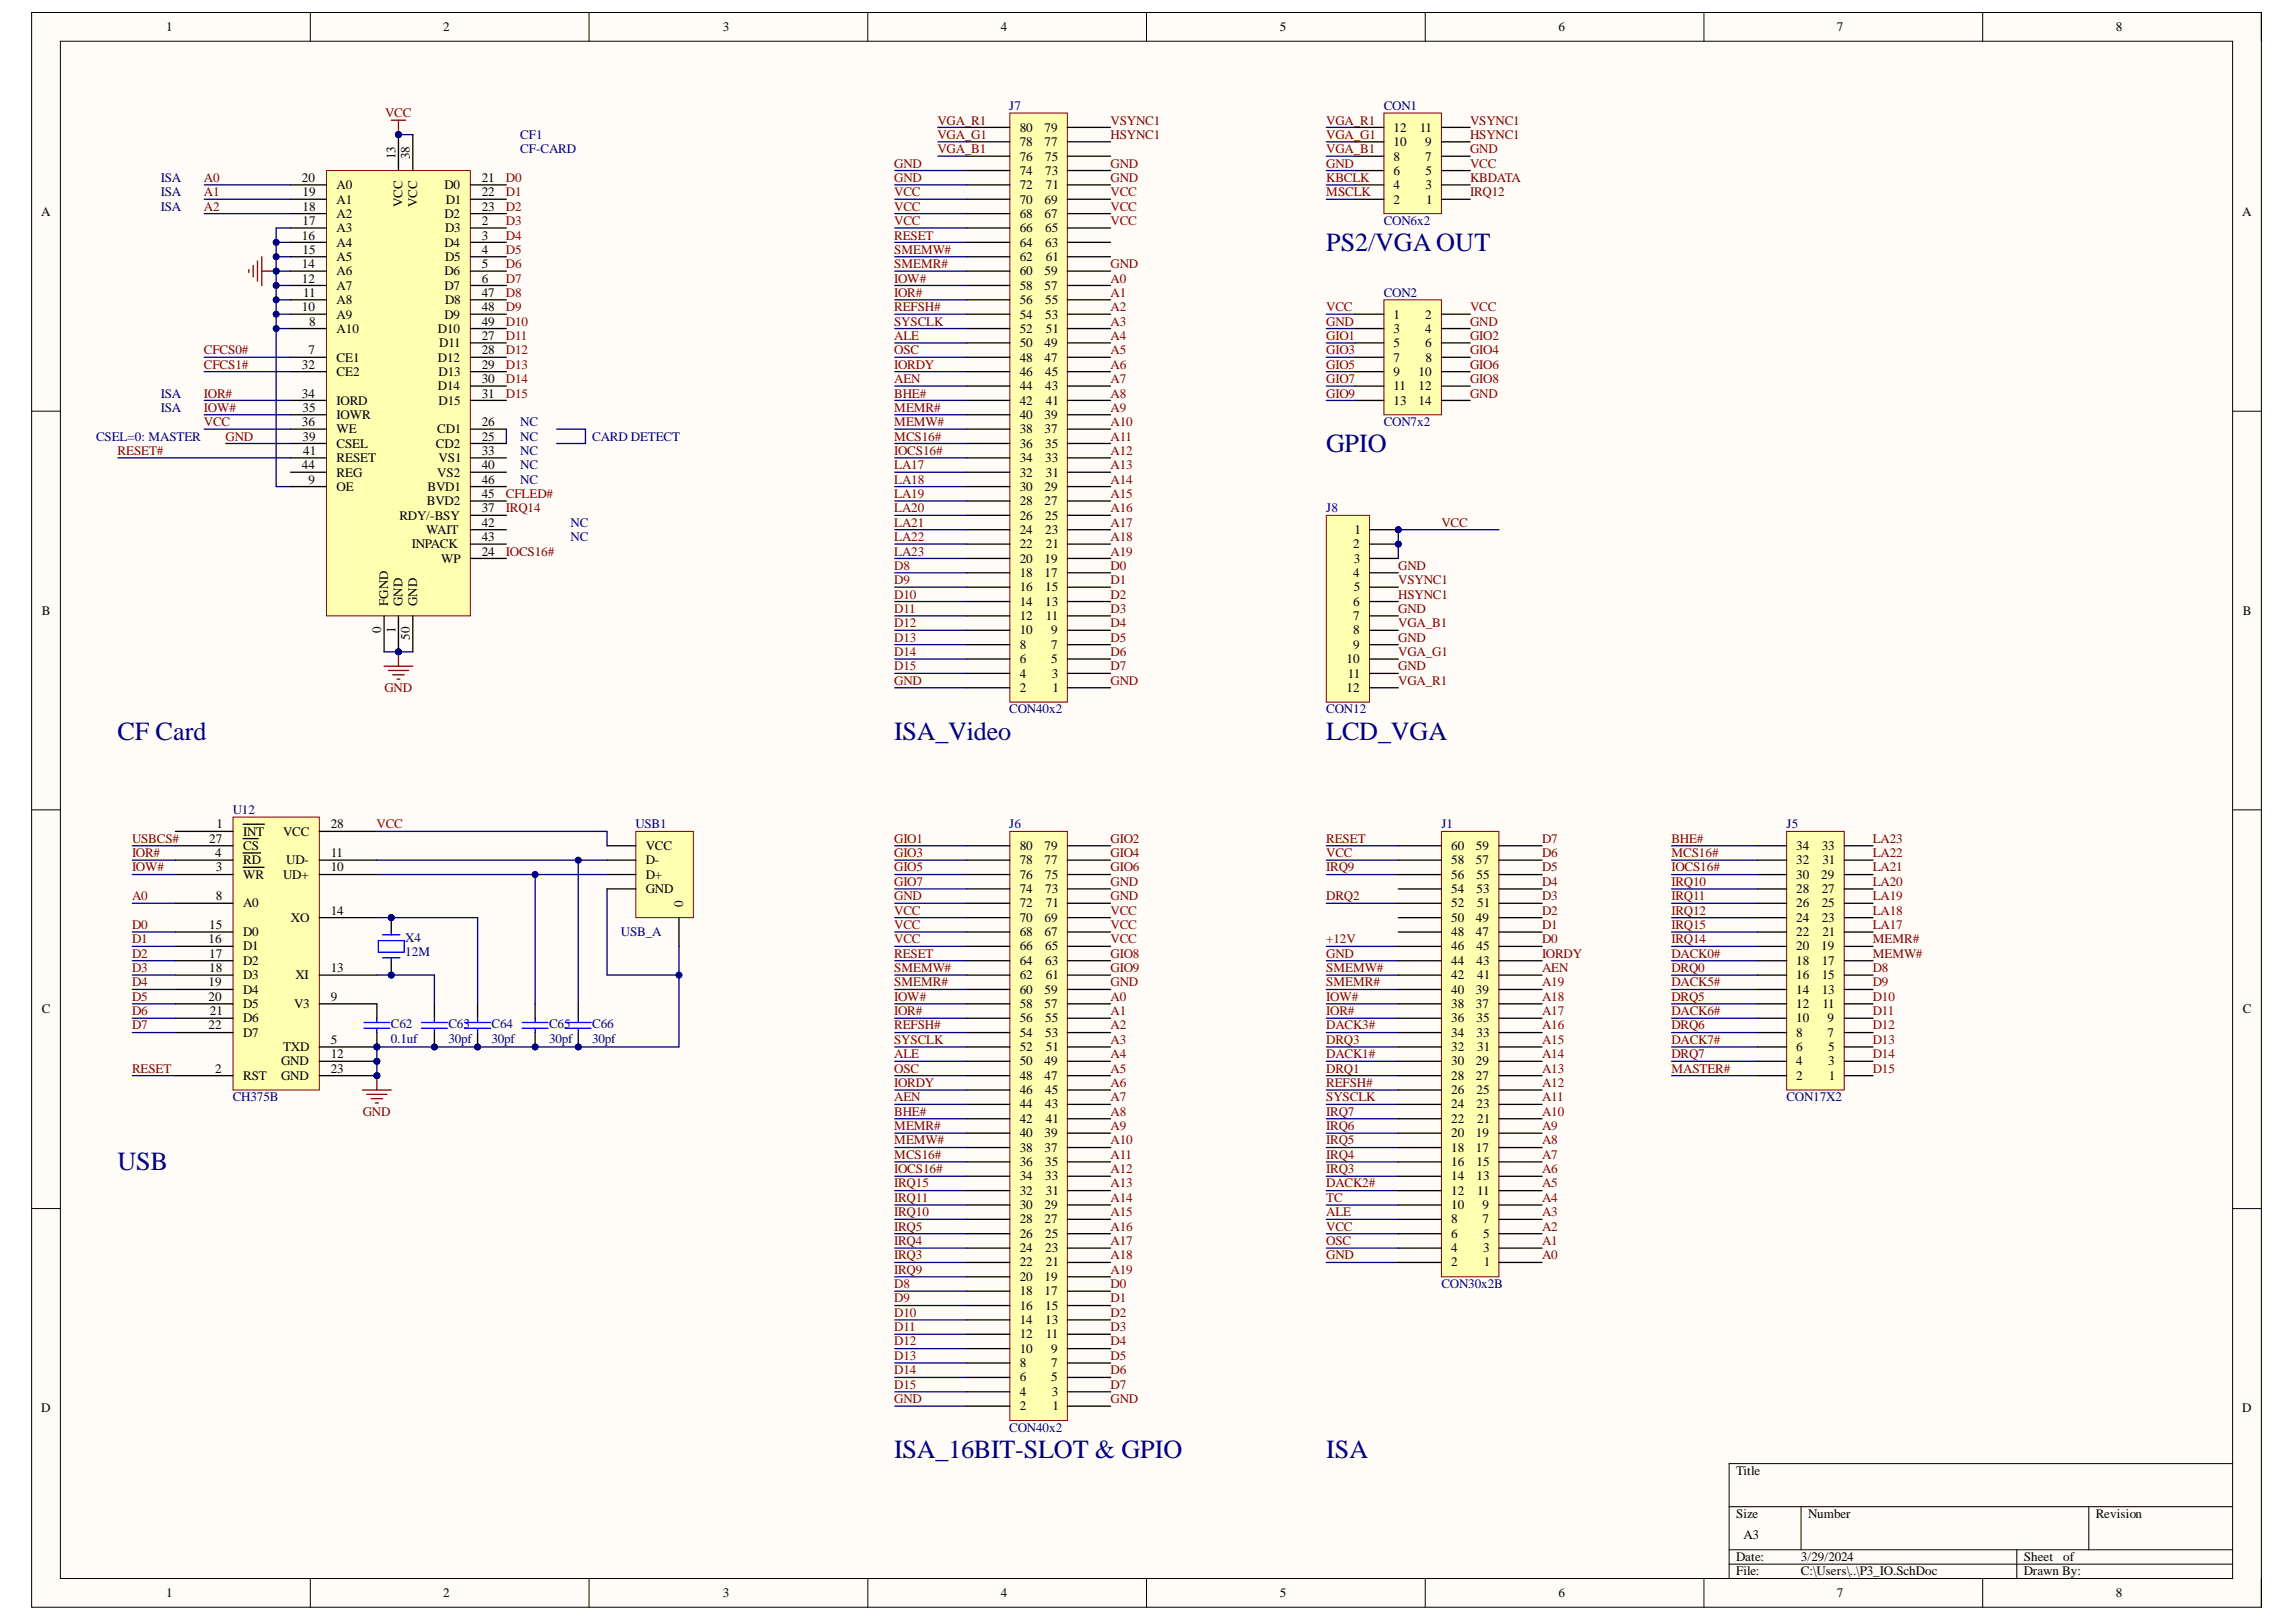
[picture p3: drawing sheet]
<svg xmlns="http://www.w3.org/2000/svg" width="297mm" height="210mm" viewBox="0 0 297 210" stroke-linecap="round" stroke-linejoin="round" font-family="sans-serif">
<defs><g id="words">
<g font-size="3.4" fill="#000080">
<text x="171.6" y="32.4">PS2/VGA OUT</text>
<text x="171.6" y="58.5">GPIO</text>
<text x="15.2" y="95.7">CF Card</text>
<text x="115.7" y="95.7">ISA_Video</text>
<text x="171.6" y="95.7">LCD_VGA</text>
<text x="15.2" y="151.5">USB</text>
<text x="115.7" y="188.6">ISA_16BIT-SLOT &amp; GPIO</text>
<text x="171.6" y="188.6">ISA</text>
</g>
<g font-size="1.7">
<text x="21.5" y="4">1</text>
<text x="57.3" y="4">2</text>
<text x="93.5" y="4">3</text>
<text x="129.5" y="4">4</text>
<text x="165.6" y="4">5</text>
<text x="201.6" y="4">6</text>
<text x="237.6" y="4">7</text>
<text x="273.7" y="4">8</text>
<text x="131.9" y="17.1">80</text>
<text x="135.1" y="17.1">79</text>
<text x="180.3" y="17.1">12</text>
<text x="183.7" y="17.1">11</text>
<text x="39.1" y="23.6">20</text>
<text x="51.2" y="20.6" transform="rotate(-90 51.2 20.6)">13</text>
<text x="53" y="20.6" transform="rotate(-90 53 20.6)">38</text>
<text x="62.3" y="23.6">21</text>
<text x="131.9" y="22.6">74</text>
<text x="131.9" y="20.8">76</text>
<text x="131.9" y="18.9">78</text>
<text x="135.1" y="18.9">77</text>
<text x="135.2" y="22.6">73</text>
<text x="135.2" y="20.8">75</text>
<text x="180.3" y="22.6">6</text>
<text x="180.3" y="20.8">8</text>
<text x="180.3" y="18.9">10</text>
<text x="184.4" y="20.8">7</text>
<text x="184.4" y="18.9">9</text>
<text x="184.4" y="22.6">5</text>
<text x="5.3" y="28">A</text>
<text x="39.2" y="29.1">17</text>
<text x="39.2" y="27.3">18</text>
<text x="39.2" y="25.4">19</text>
<text x="43.6" y="28.2">A2</text>
<text x="43.6" y="26.4">A1</text>
<text x="43.6" y="24.5">A0</text>
<text x="52.1" y="26.8" transform="rotate(-90 52.1 26.8)">VCC</text>
<text x="54" y="26.8" transform="rotate(-90 54 26.8)">VCC</text>
<text x="57.5" y="24.5">D0</text>
<text x="57.5" y="28.2">D2</text>
<text x="57.7" y="26.4">D1</text>
<text x="62.3" y="29.1">2</text>
<text x="62.3" y="25.4">22</text>
<text x="62.3" y="27.3">23</text>
<text x="131.9" y="28.2">68</text>
<text x="131.9" y="26.4">70</text>
<text x="131.9" y="24.5">72</text>
<text x="135.1" y="28.2">67</text>
<text x="135.1" y="26.4">69</text>
<text x="135.3" y="24.5">71</text>
<text x="180.3" y="26.4">2</text>
<text x="180.3" y="24.5">4</text>
<text x="184.4" y="24.5">3</text>
<text x="184.5" y="26.4">1</text>
<text x="290.1" y="28">A</text>
<text x="39.1" y="34.7">14</text>
<text x="39.1" y="31">16</text>
<text x="39.2" y="32.9">15</text>
<text x="43.6" y="35.6">A6</text>
<text x="43.6" y="33.8">A5</text>
<text x="43.6" y="31.9">A4</text>
<text x="43.6" y="30.1">A3</text>
<text x="57.5" y="31.9">D4</text>
<text x="57.5" y="35.6">D6</text>
<text x="57.6" y="30.1">D3</text>
<text x="57.6" y="33.8">D5</text>
<text x="62.3" y="31">3</text>
<text x="62.3" y="32.9">4</text>
<text x="62.3" y="34.7">5</text>
<text x="131.9" y="35.6">60</text>
<text x="131.9" y="33.8">62</text>
<text x="131.9" y="31.9">64</text>
<text x="131.9" y="30.1">66</text>
<text x="135.1" y="35.6">59</text>
<text x="135.2" y="31.9">63</text>
<text x="135.2" y="30.1">65</text>
<text x="135.3" y="33.8">61</text>
<text x="39.1" y="40.3">10</text>
<text x="39.1" y="36.6">12</text>
<text x="39.2" y="38.4">11</text>
<text x="43.6" y="41.2">A9</text>
<text x="43.6" y="39.4">A8</text>
<text x="43.6" y="37.5">A7</text>
<text x="57.5" y="37.5">D7</text>
<text x="57.5" y="41.2">D9</text>
<text x="57.6" y="39.4">D8</text>
<text x="62.3" y="36.6">6</text>
<text x="62.3" y="38.4">47</text>
<text x="62.3" y="40.3">48</text>
<text x="131.9" y="41.2">54</text>
<text x="131.9" y="39.4">56</text>
<text x="131.9" y="37.5">58</text>
<text x="135.1" y="37.5">57</text>
<text x="135.2" y="41.2">53</text>
<text x="135.2" y="39.4">55</text>
<text x="180.3" y="41.2">1</text>
<text x="184.4" y="41.2">2</text>
<text x="39.1" y="47.7">32</text>
<text x="39.9" y="45.9">7</text>
<text x="40" y="42.1">8</text>
<text x="43.6" y="46.8">CE1</text>
<text x="43.6" y="43.1">A10</text>
<text x="56.7" y="46.8">D12</text>
<text x="56.7" y="43.1">D10</text>
<text x="56.8" y="44.9">D11</text>
<text x="62.3" y="44">27</text>
<text x="62.3" y="45.9">28</text>
<text x="62.3" y="47.7">29</text>
<text x="62.3" y="42.1">49</text>
<text x="131.9" y="46.8">48</text>
<text x="131.9" y="44.9">50</text>
<text x="131.9" y="43.1">52</text>
<text x="135.1" y="46.8">47</text>
<text x="135.1" y="44.9">49</text>
<text x="135.3" y="43.1">51</text>
<text x="180.3" y="43.1">3</text>
<text x="180.3" y="44.9">5</text>
<text x="180.3" y="46.8">7</text>
<text x="184.4" y="43.1">4</text>
<text x="184.4" y="44.9">6</text>
<text x="184.4" y="46.8">8</text>
<text x="39.1" y="51.4">34</text>
<text x="39.2" y="53.3">35</text>
<text x="43.6" y="48.7">CE2</text>
<text x="43.6" y="52.4">IORD</text>
<text x="56.7" y="50.5">D14</text>
<text x="56.7" y="48.7">D13</text>
<text x="56.7" y="52.4">D15</text>
<text x="62.3" y="49.6">30</text>
<text x="62.3" y="51.4">31</text>
<text x="131.9" y="52.4">42</text>
<text x="131.9" y="50.5">44</text>
<text x="131.9" y="48.7">46</text>
<text x="135.2" y="50.5">43</text>
<text x="135.2" y="48.7">45</text>
<text x="135.3" y="52.4">41</text>
<text x="180.3" y="48.7">9</text>
<text x="180.3" y="50.5">11</text>
<text x="180.3" y="52.4">13</text>
<text x="183.5" y="48.7">10</text>
<text x="183.5" y="50.5">12</text>
<text x="183.5" y="52.4">14</text>
<text x="39.1" y="55.2">36</text>
<text x="39.2" y="57">39</text>
<text x="39.2" y="58.9">41</text>
<text x="43.6" y="54.2">IOWR</text>
<text x="43.6" y="56.1">WE</text>
<text x="43.6" y="57.9">CSEL</text>
<text x="43.6" y="59.8">RESET</text>
<text x="56.4" y="57.9">CD2</text>
<text x="56.6" y="56.1">CD1</text>
<text x="56.7" y="59.8">VS1</text>
<text x="62.3" y="57">25</text>
<text x="62.3" y="55.2">26</text>
<text x="62.3" y="58.9">33</text>
<text x="131.9" y="59.8">34</text>
<text x="131.9" y="57.9">36</text>
<text x="131.9" y="56.1">38</text>
<text x="131.9" y="54.2">40</text>
<text x="135.1" y="56.1">37</text>
<text x="135.1" y="54.2">39</text>
<text x="135.2" y="59.8">33</text>
<text x="135.2" y="57.9">35</text>
<text x="39.1" y="60.7">44</text>
<text x="39.9" y="62.6">9</text>
<text x="43.6" y="63.5">OE</text>
<text x="43.6" y="61.7">REG</text>
<text x="55.2" y="65.4">BVD2</text>
<text x="55.3" y="63.5">BVD1</text>
<text x="56.6" y="61.7">VS2</text>
<text x="62.3" y="60.7">40</text>
<text x="62.3" y="64.5">45</text>
<text x="62.3" y="62.6">46</text>
<text x="131.9" y="65.4">28</text>
<text x="131.9" y="63.5">30</text>
<text x="131.9" y="61.7">32</text>
<text x="135.1" y="65.4">27</text>
<text x="135.1" y="63.5">29</text>
<text x="135.3" y="61.7">31</text>
<text x="51.7" y="67.2">RDY/-BSY</text>
<text x="53.3" y="71">INPACK</text>
<text x="55.1" y="69.1">WAIT</text>
<text x="62.3" y="71.9">24</text>
<text x="62.3" y="66.3">37</text>
<text x="62.3" y="68.2">42</text>
<text x="62.3" y="70">43</text>
<text x="131.9" y="71">22</text>
<text x="131.9" y="69.1">24</text>
<text x="131.9" y="67.2">26</text>
<text x="135.2" y="69.1">23</text>
<text x="135.2" y="67.2">25</text>
<text x="135.3" y="71">21</text>
<text x="175.1" y="71">2</text>
<text x="175.2" y="69.1">1</text>
<text x="57.1" y="72.8">WP</text>
<text x="131.9" y="76.5">16</text>
<text x="131.9" y="74.7">18</text>
<text x="131.9" y="72.8">20</text>
<text x="135.1" y="74.7">17</text>
<text x="135.1" y="72.8">19</text>
<text x="135.2" y="76.5">15</text>
<text x="175.1" y="74.7">4</text>
<text x="175.1" y="72.8">3</text>
<text x="175.1" y="76.5">5</text>
<text x="5.4" y="79.6">B</text>
<text x="49.3" y="81.9" transform="rotate(-90 49.3 81.9)">0</text>
<text x="50.2" y="78.4" transform="rotate(-90 50.2 78.4)">FGND</text>
<text x="51.2" y="81.9" transform="rotate(-90 51.2 81.9)">1</text>
<text x="52.1" y="78.4" transform="rotate(-90 52.1 78.4)">GND</text>
<text x="53" y="82.8" transform="rotate(-90 53 82.8)">50</text>
<text x="54" y="78.4" transform="rotate(-90 54 78.4)">GND</text>
<text x="131.9" y="84">8</text>
<text x="131.9" y="82.1">10</text>
<text x="131.9" y="80.3">12</text>
<text x="131.9" y="78.4">14</text>
<text x="135.2" y="78.4">13</text>
<text x="135.3" y="80.3">11</text>
<text x="136" y="84">7</text>
<text x="136" y="82.1">9</text>
<text x="175.1" y="78.4">6</text>
<text x="175.1" y="80.3">7</text>
<text x="175.1" y="82.1">8</text>
<text x="175.1" y="84">9</text>
<text x="290.1" y="79.6">B</text>
<text x="131.9" y="89.5">2</text>
<text x="131.9" y="87.7">4</text>
<text x="131.9" y="85.8">6</text>
<text x="136" y="85.8">5</text>
<text x="136.1" y="87.7">3</text>
<text x="136.2" y="89.5">1</text>
<text x="174.2" y="85.8">10</text>
<text x="174.2" y="89.5">12</text>
<text x="174.4" y="87.7">11</text>
<text x="28" y="107.2">1</text>
<text x="42.8" y="107.2">28</text>
<text x="27.1" y="109.1">27</text>
<text x="27.8" y="110.9">4</text>
<text x="27.9" y="112.8">3</text>
<text x="31.5" y="108.1">INT</text>
<text x="31.5" y="110">CS</text>
<text x="31.5" y="111.8">RD</text>
<text x="31.5" y="113.7">WR</text>
<text x="36.6" y="108.1">VCC</text>
<text x="36.6" y="113.7">UD+</text>
<text x="37" y="111.8">UD-</text>
<text x="42.8" y="110.9">11</text>
<text x="42.8" y="112.8">10</text>
<text x="83.6" y="110">VCC</text>
<text x="83.6" y="111.8">D-</text>
<text x="83.6" y="113.7">D+</text>
<text x="131.9" y="113.7">76</text>
<text x="131.9" y="111.8">78</text>
<text x="131.9" y="110">80</text>
<text x="135.1" y="111.8">77</text>
<text x="135.1" y="110">79</text>
<text x="135.2" y="113.7">75</text>
<text x="187.7" y="113.7">56</text>
<text x="187.7" y="111.8">58</text>
<text x="187.7" y="110">60</text>
<text x="191" y="111.8">57</text>
<text x="191" y="110">59</text>
<text x="191" y="113.7">55</text>
<text x="232.4" y="111.8">32</text>
<text x="232.4" y="110">34</text>
<text x="232.4" y="113.7">30</text>
<text x="235.6" y="113.7">29</text>
<text x="235.7" y="110">33</text>
<text x="235.8" y="111.8">31</text>
<text x="27.9" y="116.5">8</text>
<text x="31.5" y="117.4">A0</text>
<text x="37.6" y="119.3">XO</text>
<text x="42.8" y="118.4">14</text>
<text x="83.6" y="115.6">GND</text>
<text x="88.4" y="117.4" transform="rotate(-90 88.4 117.4)">0</text>
<text x="131.9" y="119.3">70</text>
<text x="131.9" y="117.4">72</text>
<text x="131.9" y="115.6">74</text>
<text x="135.1" y="119.3">69</text>
<text x="135.2" y="115.6">73</text>
<text x="135.3" y="117.4">71</text>
<text x="187.7" y="119.3">50</text>
<text x="187.7" y="117.4">52</text>
<text x="187.7" y="115.6">54</text>
<text x="191" y="119.3">49</text>
<text x="191" y="115.6">53</text>
<text x="191.1" y="117.4">51</text>
<text x="232.4" y="119.3">24</text>
<text x="232.4" y="117.4">26</text>
<text x="232.4" y="115.6">28</text>
<text x="235.7" y="119.3">23</text>
<text x="235.7" y="117.4">25</text>
<text x="235.7" y="115.6">27</text>
<text x="27" y="122.1">16</text>
<text x="27.1" y="120.2">15</text>
<text x="27.1" y="123.9">17</text>
<text x="27.1" y="125.8">18</text>
<text x="31.5" y="121.1">D0</text>
<text x="31.5" y="123">D1</text>
<text x="31.5" y="124.9">D2</text>
<text x="42.8" y="125.8">13</text>
<text x="131.9" y="124.9">64</text>
<text x="131.9" y="123">66</text>
<text x="131.9" y="121.1">68</text>
<text x="135.1" y="121.1">67</text>
<text x="135.2" y="124.9">63</text>
<text x="135.2" y="123">65</text>
<text x="187.7" y="124.9">44</text>
<text x="187.7" y="123">46</text>
<text x="187.7" y="121.1">48</text>
<text x="191" y="121.1">47</text>
<text x="191" y="124.9">43</text>
<text x="191" y="123">45</text>
<text x="232.4" y="124.9">18</text>
<text x="232.4" y="123">20</text>
<text x="232.4" y="121.1">22</text>
<text x="235.6" y="123">19</text>
<text x="235.7" y="124.9">17</text>
<text x="235.8" y="121.1">21</text>
<text x="5.4" y="131.1">C</text>
<text x="27" y="127.6">19</text>
<text x="27" y="129.5">20</text>
<text x="27.1" y="131.4">21</text>
<text x="31.5" y="126.7">D3</text>
<text x="31.5" y="128.6">D4</text>
<text x="31.5" y="130.4">D5</text>
<text x="38.1" y="130.4">V3</text>
<text x="38.2" y="126.7">XI</text>
<text x="42.8" y="129.5">9</text>
<text x="131.9" y="130.4">58</text>
<text x="131.9" y="128.6">60</text>
<text x="131.9" y="126.7">62</text>
<text x="135.1" y="130.4">57</text>
<text x="135.1" y="128.6">59</text>
<text x="135.3" y="126.7">61</text>
<text x="187.7" y="130.4">38</text>
<text x="187.7" y="128.6">40</text>
<text x="187.7" y="126.7">42</text>
<text x="191" y="130.4">37</text>
<text x="191" y="128.6">39</text>
<text x="191.1" y="126.7">41</text>
<text x="232.4" y="130.4">12</text>
<text x="232.4" y="128.6">14</text>
<text x="232.4" y="126.7">16</text>
<text x="235.7" y="128.6">13</text>
<text x="235.7" y="126.7">15</text>
<text x="235.8" y="130.4">11</text>
<text x="290.1" y="131.1">C</text>
<text x="27" y="133.2">22</text>
<text x="31.5" y="132.3">D6</text>
<text x="31.5" y="134.2">D7</text>
<text x="36.4" y="137.9">GND</text>
<text x="36.6" y="136">TXD</text>
<text x="42.8" y="136.9">12</text>
<text x="42.8" y="135.1">5</text>
<text x="131.9" y="137.9">50</text>
<text x="131.9" y="136">52</text>
<text x="131.9" y="134.2">54</text>
<text x="131.9" y="132.3">56</text>
<text x="135.1" y="137.9">49</text>
<text x="135.2" y="134.2">53</text>
<text x="135.2" y="132.3">55</text>
<text x="135.3" y="136">51</text>
<text x="187.7" y="137.9">30</text>
<text x="187.7" y="136">32</text>
<text x="187.7" y="134.2">34</text>
<text x="187.7" y="132.3">36</text>
<text x="191" y="137.9">29</text>
<text x="191" y="134.2">33</text>
<text x="191" y="132.3">35</text>
<text x="191.1" y="136">31</text>
<text x="232.4" y="137.9">4</text>
<text x="232.4" y="136">6</text>
<text x="232.4" y="134.2">8</text>
<text x="232.4" y="132.3">10</text>
<text x="236.4" y="134.2">7</text>
<text x="236.4" y="132.3">9</text>
<text x="236.5" y="137.9">3</text>
<text x="236.5" y="136">5</text>
<text x="27.8" y="138.8">2</text>
<text x="31.5" y="139.7">RST</text>
<text x="36.4" y="139.7">GND</text>
<text x="42.8" y="138.8">23</text>
<text x="131.9" y="143.4">44</text>
<text x="131.9" y="141.6">46</text>
<text x="131.9" y="139.7">48</text>
<text x="135.1" y="139.7">47</text>
<text x="135.2" y="143.4">43</text>
<text x="135.2" y="141.6">45</text>
<text x="187.7" y="143.4">24</text>
<text x="187.7" y="141.6">26</text>
<text x="187.7" y="139.7">28</text>
<text x="191" y="139.7">27</text>
<text x="191" y="143.4">23</text>
<text x="191" y="141.6">25</text>
<text x="232.4" y="139.7">2</text>
<text x="236.6" y="139.7">1</text>
<text x="131.9" y="149">38</text>
<text x="131.9" y="147.2">40</text>
<text x="131.9" y="145.3">42</text>
<text x="135.1" y="149">37</text>
<text x="135.1" y="147.2">39</text>
<text x="135.3" y="145.3">41</text>
<text x="187.7" y="149">18</text>
<text x="187.7" y="147.2">20</text>
<text x="187.7" y="145.3">22</text>
<text x="191" y="149">17</text>
<text x="191" y="147.2">19</text>
<text x="191.1" y="145.3">21</text>
<text x="131.9" y="154.6">32</text>
<text x="131.9" y="152.7">34</text>
<text x="131.9" y="150.9">36</text>
<text x="135.2" y="152.7">33</text>
<text x="135.2" y="150.9">35</text>
<text x="135.3" y="154.6">31</text>
<text x="187.7" y="154.6">12</text>
<text x="187.7" y="152.7">14</text>
<text x="187.7" y="150.9">16</text>
<text x="191" y="152.7">13</text>
<text x="191" y="150.9">15</text>
<text x="191.1" y="154.6">11</text>
<text x="131.9" y="160.2">26</text>
<text x="131.9" y="158.3">28</text>
<text x="131.9" y="156.5">30</text>
<text x="135.1" y="158.3">27</text>
<text x="135.1" y="156.5">29</text>
<text x="135.2" y="160.2">25</text>
<text x="187.7" y="160.2">6</text>
<text x="187.7" y="158.3">8</text>
<text x="187.7" y="156.5">10</text>
<text x="191.8" y="158.3">7</text>
<text x="191.8" y="156.5">9</text>
<text x="191.9" y="160.2">5</text>
<text x="131.9" y="167.6">18</text>
<text x="131.9" y="165.8">20</text>
<text x="131.9" y="163.9">22</text>
<text x="131.9" y="162">24</text>
<text x="135.1" y="167.6">17</text>
<text x="135.1" y="165.8">19</text>
<text x="135.2" y="162">23</text>
<text x="135.3" y="163.9">21</text>
<text x="187.7" y="163.9">2</text>
<text x="187.7" y="162">4</text>
<text x="191.9" y="162">3</text>
<text x="192" y="163.9">1</text>
<text x="131.9" y="173.2">12</text>
<text x="131.9" y="171.3">14</text>
<text x="131.9" y="169.5">16</text>
<text x="135.2" y="171.3">13</text>
<text x="135.2" y="169.5">15</text>
<text x="135.3" y="173.2">11</text>
<text x="131.9" y="178.8">6</text>
<text x="131.9" y="176.9">8</text>
<text x="131.9" y="175">10</text>
<text x="136" y="178.8">5</text>
<text x="136" y="176.9">7</text>
<text x="136" y="175">9</text>
<text x="5.3" y="182.7">D</text>
<text x="131.9" y="182.5">2</text>
<text x="131.9" y="180.6">4</text>
<text x="136.1" y="180.6">3</text>
<text x="136.2" y="182.5">1</text>
<text x="290.1" y="182.7">D</text>
<text x="224.6" y="190.8">Title</text>
<text x="224.6" y="196.4">Size</text>
<text x="233.9" y="196.4">Number</text>
<text x="271.1" y="196.4">Revision</text>
<text x="224.6" y="202">Date:</text>
<text x="224.6" y="203.9">File:</text>
<text x="225.5" y="199.2">A3</text>
<text x="233" y="202">3/29/2024</text>
<text x="233" y="203.9">C:\Users\..\P3_IO.SchDoc</text>
<text x="261.8" y="202">Sheet</text>
<text x="261.8" y="203.9">Drawn By:</text>
<text x="266.9" y="202">of</text>
<text x="21.5" y="206.6">1</text>
<text x="57.3" y="206.6">2</text>
<text x="93.5" y="206.6">3</text>
<text x="129.5" y="206.6">4</text>
<text x="165.6" y="206.6">5</text>
<text x="201.6" y="206.6">6</text>
<text x="237.6" y="206.6">7</text>
<text x="273.7" y="206.6">8</text>
</g>
<g font-size="1.7" fill="#800000">
<text x="49.8" y="15.2">VCC</text>
<text x="121.3" y="16.1">VGA_R1</text>
<text x="121.3" y="18">VGA_G1</text>
<text x="143.7" y="16.1">VSYNC1</text>
<text x="143.7" y="18">HSYNC1</text>
<text x="171.6" y="16.1">VGA_R1</text>
<text x="171.6" y="18">VGA_G1</text>
<text x="190.2" y="16.1">VSYNC1</text>
<text x="190.2" y="18">HSYNC1</text>
<text x="26.4" y="23.6">A0</text>
<text x="121.3" y="19.8">VGA_B1</text>
<text x="171.6" y="23.6">KBCLK</text>
<text x="171.6" y="19.8">VGA_B1</text>
<text x="190.2" y="23.6">KBDATA</text>
<text x="26.4" y="25.4">A1</text>
<text x="26.4" y="27.3">A2</text>
<text x="171.6" y="25.4">MSCLK</text>
<text x="190.2" y="25.4">IRQ12</text>
<text x="115.7" y="34.7">SMEMR#</text>
<text x="115.7" y="32.9">SMEMW#</text>
<text x="115.7" y="31">RESET</text>
<text x="115.7" y="38.4">IOR#</text>
<text x="115.7" y="36.6">IOW#</text>
<text x="115.7" y="40.3">REFSH#</text>
<text x="143.7" y="36.6">A0</text>
<text x="143.7" y="38.4">A1</text>
<text x="143.7" y="40.3">A2</text>
<text x="26.4" y="45.9">CFCS0#</text>
<text x="26.4" y="47.7">CFCS1#</text>
<text x="115.7" y="47.7">IORDY</text>
<text x="115.7" y="45.9">OSC</text>
<text x="115.7" y="44">ALE</text>
<text x="115.7" y="42.1">SYSCLK</text>
<text x="143.7" y="42.1">A3</text>
<text x="143.7" y="44">A4</text>
<text x="143.7" y="45.9">A5</text>
<text x="143.7" y="47.7">A6</text>
<text x="171.6" y="44">GIO1</text>
<text x="171.6" y="45.9">GIO3</text>
<text x="171.6" y="47.7">GIO5</text>
<text x="190.2" y="44">GIO2</text>
<text x="190.2" y="45.9">GIO4</text>
<text x="190.2" y="47.7">GIO6</text>
<text x="26.4" y="53.3">IOW#</text>
<text x="26.4" y="51.4">IOR#</text>
<text x="115.7" y="51.4">BHE#</text>
<text x="115.7" y="53.3">MEMR#</text>
<text x="115.7" y="49.6">AEN</text>
<text x="143.7" y="49.6">A7</text>
<text x="143.7" y="51.4">A8</text>
<text x="143.7" y="53.3">A9</text>
<text x="171.6" y="49.6">GIO7</text>
<text x="171.6" y="51.4">GIO9</text>
<text x="190.2" y="49.6">GIO8</text>
<text x="15.2" y="58.9">RESET#</text>
<text x="26.4" y="55.2">VCC</text>
<text x="115.7" y="55.2">MEMW#</text>
<text x="115.7" y="58.9">IOCS16#</text>
<text x="115.7" y="57">MCS16#</text>
<text x="143.7" y="58.9">A12</text>
<text x="143.7" y="55.2">A10</text>
<text x="143.7" y="57">A11</text>
<text x="65.5" y="64.5">CFLED#</text>
<text x="115.7" y="60.7">LA17</text>
<text x="115.7" y="62.6">LA18</text>
<text x="115.7" y="64.5">LA19</text>
<text x="143.7" y="60.7">A13</text>
<text x="143.7" y="62.6">A14</text>
<text x="143.7" y="64.5">A15</text>
<text x="65.5" y="66.3">IRQ14</text>
<text x="65.5" y="71.9">IOCS16#</text>
<text x="115.7" y="71.9">LA23</text>
<text x="115.7" y="66.3">LA20</text>
<text x="115.7" y="68.2">LA21</text>
<text x="115.7" y="70">LA22</text>
<text x="143.7" y="66.3">A16</text>
<text x="143.7" y="68.2">A17</text>
<text x="143.7" y="70">A18</text>
<text x="143.7" y="71.9">A19</text>
<text x="186.5" y="68.2">VCC</text>
<text x="143.7" y="73.7">D0</text>
<text x="143.7" y="75.6">D1</text>
<text x="143.7" y="77.5">D2</text>
<text x="180.9" y="77.5">HSYNC1</text>
<text x="180.9" y="75.6">VSYNC1</text>
<text x="180.9" y="73.7">GND</text>
<text x="143.7" y="79.3">D3</text>
<text x="143.7" y="81.2">D4</text>
<text x="143.7" y="83">D5</text>
<text x="180.9" y="81.2">VGA_B1</text>
<text x="180.9" y="79.3">GND</text>
<text x="180.9" y="83">GND</text>
<text x="49.7" y="89.5">GND</text>
<text x="143.7" y="84.9">D6</text>
<text x="143.7" y="86.8">D7</text>
<text x="180.9" y="88.6">VGA_R1</text>
<text x="180.9" y="84.9">VGA_G1</text>
<text x="180.9" y="86.8">GND</text>
<text x="48.7" y="107.2">VCC</text>
<text x="17.1" y="109.1">USBCS#</text>
<text x="17.1" y="110.9">IOR#</text>
<text x="17.1" y="112.8">IOW#</text>
<text x="115.7" y="109.1">GIO1</text>
<text x="115.7" y="110.9">GIO3</text>
<text x="115.7" y="112.8">GIO5</text>
<text x="143.7" y="109.1">GIO2</text>
<text x="143.7" y="110.9">GIO4</text>
<text x="143.7" y="112.8">GIO6</text>
<text x="171.6" y="112.8">IRQ9</text>
<text x="171.6" y="109.1">RESET</text>
<text x="171.6" y="110.9">VCC</text>
<text x="199.5" y="112.8">D5</text>
<text x="199.5" y="110.9">D6</text>
<text x="199.5" y="109.1">D7</text>
<text x="216.2" y="109.1">BHE#</text>
<text x="216.2" y="112.8">IOCS16#</text>
<text x="216.2" y="110.9">MCS16#</text>
<text x="242.3" y="109.1">LA23</text>
<text x="242.3" y="112.8">LA21</text>
<text x="242.3" y="110.9">LA22</text>
<text x="17.1" y="116.5">A0</text>
<text x="115.7" y="114.6">GIO7</text>
<text x="171.6" y="116.5">DRQ2</text>
<text x="199.5" y="118.4">D2</text>
<text x="199.5" y="116.5">D3</text>
<text x="199.5" y="114.6">D4</text>
<text x="216.2" y="114.6">IRQ10</text>
<text x="216.2" y="116.5">IRQ11</text>
<text x="216.2" y="118.4">IRQ12</text>
<text x="242.3" y="118.4">LA18</text>
<text x="242.3" y="116.5">LA19</text>
<text x="242.3" y="114.6">LA20</text>
<text x="17.1" y="120.2">D0</text>
<text x="17.1" y="122.1">D1</text>
<text x="17.1" y="123.9">D2</text>
<text x="17.1" y="125.8">D3</text>
<text x="115.7" y="125.8">SMEMW#</text>
<text x="115.7" y="123.9">RESET</text>
<text x="143.7" y="123.9">GIO8</text>
<text x="143.7" y="125.8">GIO9</text>
<text x="171.6" y="125.8">SMEMW#</text>
<text x="171.6" y="123.9">GND</text>
<text x="171.6" y="122.1">+12V</text>
<text x="199.5" y="122.1">D0</text>
<text x="199.5" y="120.2">D1</text>
<text x="199.5" y="125.8">AEN</text>
<text x="199.5" y="123.9">IORDY</text>
<text x="216.2" y="122.1">IRQ14</text>
<text x="216.2" y="120.2">IRQ15</text>
<text x="216.2" y="123.9">DACK0#</text>
<text x="216.2" y="125.8">DRQ0</text>
<text x="242.3" y="120.2">LA17</text>
<text x="242.3" y="123.9">MEMW#</text>
<text x="242.3" y="122.1">MEMR#</text>
<text x="17.1" y="127.6">D4</text>
<text x="17.1" y="129.5">D5</text>
<text x="17.1" y="131.4">D6</text>
<text x="115.7" y="127.6">SMEMR#</text>
<text x="115.7" y="131.4">IOR#</text>
<text x="115.7" y="129.5">IOW#</text>
<text x="143.7" y="129.5">A0</text>
<text x="143.7" y="131.4">A1</text>
<text x="171.6" y="127.6">SMEMR#</text>
<text x="171.6" y="131.4">IOR#</text>
<text x="171.6" y="129.5">IOW#</text>
<text x="199.5" y="131.4">A17</text>
<text x="199.5" y="129.5">A18</text>
<text x="199.5" y="127.6">A19</text>
<text x="216.2" y="127.6">DACK5#</text>
<text x="216.2" y="131.4">DACK6#</text>
<text x="216.2" y="129.5">DRQ5</text>
<text x="17.1" y="133.2">D7</text>
<text x="115.7" y="136.9">ALE</text>
<text x="115.7" y="135.1">SYSCLK</text>
<text x="115.7" y="133.2">REFSH#</text>
<text x="143.7" y="133.2">A2</text>
<text x="143.7" y="135.1">A3</text>
<text x="143.7" y="136.9">A4</text>
<text x="171.6" y="135.1">DRQ3</text>
<text x="171.6" y="136.9">DACK1#</text>
<text x="171.6" y="133.2">DACK3#</text>
<text x="199.5" y="136.9">A14</text>
<text x="199.5" y="135.1">A15</text>
<text x="199.5" y="133.2">A16</text>
<text x="216.2" y="135.1">DACK7#</text>
<text x="216.2" y="133.2">DRQ6</text>
<text x="216.2" y="136.9">DRQ7</text>
<text x="17.1" y="138.8">RESET</text>
<text x="115.7" y="142.5">AEN</text>
<text x="115.7" y="140.7">IORDY</text>
<text x="115.7" y="138.8">OSC</text>
<text x="143.7" y="138.8">A5</text>
<text x="143.7" y="140.7">A6</text>
<text x="143.7" y="142.5">A7</text>
<text x="171.6" y="138.8">DRQ1</text>
<text x="171.6" y="142.5">SYSCLK</text>
<text x="171.6" y="140.7">REFSH#</text>
<text x="199.5" y="140.7">A12</text>
<text x="199.5" y="138.8">A13</text>
<text x="199.5" y="142.5">A11</text>
<text x="216.2" y="138.8">MASTER#</text>
<text x="46.9" y="144.4">GND</text>
<text x="115.7" y="144.4">BHE#</text>
<text x="115.7" y="148.1">MEMW#</text>
<text x="115.7" y="146.2">MEMR#</text>
<text x="115.7" y="150">MCS16#</text>
<text x="143.7" y="144.4">A8</text>
<text x="143.7" y="146.2">A9</text>
<text x="143.7" y="148.1">A10</text>
<text x="143.7" y="150">A11</text>
<text x="171.6" y="150">IRQ4</text>
<text x="171.6" y="148.1">IRQ5</text>
<text x="171.6" y="146.2">IRQ6</text>
<text x="171.6" y="144.4">IRQ7</text>
<text x="199.5" y="150">A7</text>
<text x="199.5" y="148.1">A8</text>
<text x="199.5" y="146.2">A9</text>
<text x="199.5" y="144.4">A10</text>
<text x="115.7" y="151.8">IOCS16#</text>
<text x="115.7" y="155.5">IRQ11</text>
<text x="115.7" y="153.7">IRQ15</text>
<text x="143.7" y="151.8">A12</text>
<text x="143.7" y="153.7">A13</text>
<text x="143.7" y="155.5">A14</text>
<text x="171.6" y="155.5">TC</text>
<text x="171.6" y="151.8">IRQ3</text>
<text x="171.6" y="153.7">DACK2#</text>
<text x="199.5" y="155.5">A4</text>
<text x="199.5" y="153.7">A5</text>
<text x="199.5" y="151.8">A6</text>
<text x="115.7" y="161.1">IRQ4</text>
<text x="115.7" y="159.2">IRQ5</text>
<text x="115.7" y="157.4">IRQ10</text>
<text x="143.7" y="157.4">A15</text>
<text x="143.7" y="159.2">A16</text>
<text x="143.7" y="161.1">A17</text>
<text x="171.6" y="159.2">VCC</text>
<text x="171.6" y="161.1">OSC</text>
<text x="171.6" y="157.4">ALE</text>
<text x="199.5" y="161.1">A1</text>
<text x="199.5" y="159.2">A2</text>
<text x="199.5" y="157.4">A3</text>
<text x="115.7" y="163">IRQ3</text>
<text x="115.7" y="164.8">IRQ9</text>
<text x="143.7" y="163">A18</text>
<text x="143.7" y="164.8">A19</text>
<text x="143.7" y="166.7">D0</text>
<text x="171.6" y="163">GND</text>
<text x="199.5" y="163">A0</text>
<text x="143.7" y="168.5">D1</text>
<text x="143.7" y="170.4">D2</text>
<text x="143.7" y="172.3">D3</text>
<text x="143.7" y="174.1">D4</text>
<text x="143.7" y="176">D5</text>
<text x="143.7" y="177.8">D6</text>
<text x="143.7" y="179.7">D7</text>
</g>
<g font-size="1.7" fill="#000080">
<text x="67.3" y="18">CF1</text>
<text x="130.6" y="14.3">J7</text>
<text x="179" y="14.3">CON1</text>
<text x="20.8" y="23.6">ISA</text>
<text x="67.3" y="19.8">CF-CARD</text>
<text x="20.8" y="25.4">ISA</text>
<text x="20.8" y="27.3">ISA</text>
<text x="179" y="29.1">CON6x2</text>
<text x="179" y="38.4">CON2</text>
<text x="20.8" y="51.4">ISA</text>
<text x="20.8" y="53.3">ISA</text>
<text x="12.4" y="57">CSEL=0: MASTER</text>
<text x="67.3" y="58.9">NC</text>
<text x="67.3" y="57">NC</text>
<text x="67.3" y="55.2">NC</text>
<text x="76.6" y="57">CARD DETECT</text>
<text x="179" y="55.2">CON7x2</text>
<text x="67.3" y="62.6">NC</text>
<text x="67.3" y="60.7">NC</text>
<text x="73.8" y="68.2">NC</text>
<text x="73.8" y="70">NC</text>
<text x="171.6" y="66.3">J8</text>
<text x="130.6" y="92.3">CON40x2</text>
<text x="171.6" y="92.3">CON12</text>
<text x="30.1" y="105.3">U12</text>
<text x="82.2" y="107.2">USB1</text>
<text x="130.6" y="107.2">J6</text>
<text x="186.5" y="107.2">J1</text>
<text x="231.1" y="107.2">J5</text>
<text x="52.4" y="121.9">X4</text>
<text x="52.4" y="123.8">12M</text>
<text x="80.3" y="121.1">USB_A</text>
<text x="50.6" y="133.1">C62</text>
<text x="50.6" y="134.9">0.1uf</text>
<text x="58" y="133.1">C63</text>
<text x="58" y="134.9">30pf</text>
<text x="63.6" y="133.1">C64</text>
<text x="63.6" y="134.9">30pf</text>
<text x="71" y="133.1">C65</text>
<text x="71" y="134.9">30pf</text>
<text x="76.6" y="133.1">C66</text>
<text x="76.6" y="134.9">30pf</text>
<text x="30.1" y="142.5">CH375B</text>
<text x="231.1" y="142.5">CON17X2</text>
<text x="186.5" y="166.7">CON30x2B</text>
<text x="130.6" y="185.3">CON40x2</text>
</g>
<g font-size="1.7" fill="#980000">
<text x="65.5" y="23.6">D0</text>
<text x="115.7" y="21.7">GND</text>
<text x="115.7" y="23.6">GND</text>
<text x="143.7" y="23.6">GND</text>
<text x="143.7" y="21.7">GND</text>
<text x="171.6" y="21.7">GND</text>
<text x="190.2" y="21.7">VCC</text>
<text x="190.2" y="19.8">GND</text>
<text x="65.5" y="25.4">D1</text>
<text x="65.5" y="27.3">D2</text>
<text x="65.5" y="29.1">D3</text>
<text x="115.7" y="29.1">VCC</text>
<text x="115.7" y="27.3">VCC</text>
<text x="115.7" y="25.4">VCC</text>
<text x="143.7" y="27.3">VCC</text>
<text x="143.7" y="29.1">VCC</text>
<text x="143.7" y="25.4">VCC</text>
<text x="65.5" y="31">D4</text>
<text x="65.5" y="32.9">D5</text>
<text x="65.5" y="34.7">D6</text>
<text x="143.7" y="34.7">GND</text>
<text x="65.5" y="36.6">D7</text>
<text x="65.5" y="38.4">D8</text>
<text x="65.5" y="40.3">D9</text>
<text x="171.6" y="40.3">VCC</text>
<text x="190.2" y="40.3">VCC</text>
<text x="65.5" y="42.1">D10</text>
<text x="65.5" y="44">D11</text>
<text x="65.5" y="45.9">D12</text>
<text x="65.5" y="47.7">D13</text>
<text x="171.6" y="42.1">GND</text>
<text x="190.2" y="42.1">GND</text>
<text x="65.5" y="49.6">D14</text>
<text x="65.5" y="51.4">D15</text>
<text x="190.2" y="51.4">GND</text>
<text x="29.2" y="57">GND</text>
<text x="115.7" y="75.6">D9</text>
<text x="115.7" y="77.5">D10</text>
<text x="115.7" y="73.7">D8</text>
<text x="115.7" y="79.3">D11</text>
<text x="115.7" y="81.2">D12</text>
<text x="115.7" y="83">D13</text>
<text x="115.7" y="84.9">D14</text>
<text x="115.7" y="86.8">D15</text>
<text x="115.7" y="88.6">GND</text>
<text x="143.7" y="88.6">GND</text>
<text x="115.7" y="116.5">GND</text>
<text x="115.7" y="118.4">VCC</text>
<text x="143.7" y="116.5">GND</text>
<text x="143.7" y="118.4">VCC</text>
<text x="143.7" y="114.6">GND</text>
<text x="115.7" y="122.1">VCC</text>
<text x="115.7" y="120.2">VCC</text>
<text x="143.7" y="120.2">VCC</text>
<text x="143.7" y="122.1">VCC</text>
<text x="242.3" y="125.8">D8</text>
<text x="143.7" y="127.6">GND</text>
<text x="242.3" y="127.6">D9</text>
<text x="242.3" y="129.5">D10</text>
<text x="242.3" y="131.4">D11</text>
<text x="242.3" y="133.2">D12</text>
<text x="242.3" y="135.1">D13</text>
<text x="242.3" y="136.9">D14</text>
<text x="242.3" y="138.8">D15</text>
<text x="115.7" y="166.7">D8</text>
<text x="115.7" y="168.5">D9</text>
<text x="115.7" y="170.4">D10</text>
<text x="115.7" y="172.3">D11</text>
<text x="115.7" y="174.1">D12</text>
<text x="115.7" y="176">D13</text>
<text x="115.7" y="177.8">D14</text>
<text x="115.7" y="179.7">D15</text>
<text x="115.7" y="181.5">GND</text>
<text x="143.7" y="181.5">GND</text>
</g>
</g></defs>
<path d="M4.1 1.6h288.5v206.4h-288.5z" fill-rule="evenodd" fill="#fffcf8"/>
<path d="M4.1 1.6h288.5v206.4h-288.5z" fill="none" stroke="#000" stroke-width=".13"/>
<path d="M7.8 5.3h281v199h-281z" fill-rule="evenodd" fill="#fffcf8"/>
<g fill="none" stroke="#000" stroke-width=".13">
<path d="M4.1 1.6h3.7M7.8 5.3h281v199h-281zM40.1 1.6v3.7M76.2 1.6v3.7M112.3 1.6v3.7M148.3 1.6v3.7M184.4 1.6v3.7M220.4 1.6v3.7M256.5 1.6v3.7M288.8 1.6h3.8v3.7M4.1 53.2h3.7M288.8 53.2h3.8"/>
<path d="M4.1 104.8h3.7M288.8 104.8h3.8M4.1 156.4h3.7M288.8 156.4h3.8M223.7 195h65.1M233 195v5.6M270.2 195v5.6M288.8 189.4h-65.1v14.9M40.1 204.3v3.7M76.2 204.3v3.7M112.3 204.3v3.7M148.3 204.3v3.7"/>
<path d="M184.4 204.3v3.7M220.4 204.3v3.7M223.7 200.6h65.1M223.7 202.4h65.1M256.5 204.3v3.7M260.9 200.6v3.7M292.6 204.3v3.7"/>
</g>
<path d="M35.7 31.4h1.9" fill="none" stroke="#000080" stroke-width=".17"/>
<circle cx="35.7" cy="31.4" r=".37" fill="#000080"/>
<circle cx="35.7" cy="31.4" r=".37" fill="none" stroke="#000080" stroke-width=".13"/>
<path d="M35.7 33.2h1.9" fill="none" stroke="#000080" stroke-width=".17"/>
<circle cx="35.7" cy="33.2" r=".37" fill="#000080"/>
<circle cx="35.7" cy="33.2" r=".37" fill="none" stroke="#000080" stroke-width=".13"/>
<path d="M35.7 35.1h1.9" fill="none" stroke="#000080" stroke-width=".17"/>
<circle cx="35.7" cy="35.1" r=".37" fill="#000080"/>
<circle cx="35.7" cy="35.1" r=".37" fill="none" stroke="#000080" stroke-width=".13"/>
<path d="M35.7 36.9h1.9" fill="none" stroke="#000080" stroke-width=".17"/>
<circle cx="35.7" cy="36.9" r=".37" fill="#000080"/>
<circle cx="35.7" cy="36.9" r=".37" fill="none" stroke="#000080" stroke-width=".13"/>
<path d="M35.7 38.8h1.9" fill="none" stroke="#000080" stroke-width=".17"/>
<circle cx="35.7" cy="38.8" r=".37" fill="#000080"/>
<circle cx="35.7" cy="38.8" r=".37" fill="none" stroke="#000080" stroke-width=".13"/>
<path d="M32.2 34.9v.4M32.8 34.3v1.5M33.3 33.8v2.6M33.9 33.2v3.7M33.9 35.1h1.8" fill="none" stroke="#800000" stroke-width=".17"/>
<circle cx="35.7" cy="35.1" r=".37" fill="#000080"/>
<circle cx="35.7" cy="35.1" r=".37" fill="none" stroke="#000080" stroke-width=".13"/>
<path d="M51.5 17.4h1.9" fill="none" stroke="#000080" stroke-width=".17"/>
<circle cx="51.5" cy="17.4" r=".37" fill="#000080"/>
<circle cx="51.5" cy="17.4" r=".37" fill="none" stroke="#000080" stroke-width=".13"/>
<path d="M35.7 42.5h1.9" fill="none" stroke="#000080" stroke-width=".17"/>
<circle cx="35.7" cy="42.5" r=".37" fill="#000080"/>
<circle cx="35.7" cy="42.5" r=".37" fill="none" stroke="#000080" stroke-width=".13"/>
<path d="M37.6 29.5h-1.9v33.5h1.9" fill="none" stroke="#000080" stroke-width=".17"/>
<circle cx="35.7" cy="42.5" r=".37" fill="#000080"/>
<circle cx="35.7" cy="42.5" r=".37" fill="none" stroke="#000080" stroke-width=".13"/>
<circle cx="35.7" cy="40.7" r=".37" fill="#000080"/>
<circle cx="35.7" cy="40.7" r=".37" fill="none" stroke="#000080" stroke-width=".13"/>
<circle cx="35.7" cy="38.8" r=".37" fill="#000080"/>
<circle cx="35.7" cy="38.8" r=".37" fill="none" stroke="#000080" stroke-width=".13"/>
<circle cx="35.7" cy="36.9" r=".37" fill="#000080"/>
<circle cx="35.7" cy="36.9" r=".37" fill="none" stroke="#000080" stroke-width=".13"/>
<circle cx="35.7" cy="35.1" r=".37" fill="#000080"/>
<circle cx="35.7" cy="35.1" r=".37" fill="none" stroke="#000080" stroke-width=".13"/>
<circle cx="35.7" cy="33.2" r=".37" fill="#000080"/>
<circle cx="35.7" cy="33.2" r=".37" fill="none" stroke="#000080" stroke-width=".13"/>
<circle cx="35.7" cy="31.4" r=".37" fill="#000080"/>
<circle cx="35.7" cy="31.4" r=".37" fill="none" stroke="#000080" stroke-width=".13"/>
<circle cx="51.5" cy="84.4" r=".37" fill="#000080"/>
<circle cx="51.5" cy="84.4" r=".37" fill="none" stroke="#000080" stroke-width=".13"/>
<circle cx="51.5" cy="17.4" r=".37" fill="#000080"/>
<circle cx="51.5" cy="17.4" r=".37" fill="none" stroke="#000080" stroke-width=".13"/>
<path d="M42.2 22.1h18.7v57.6h-18.7z" fill-rule="evenodd" fill="#ffffb0"/>
<path d="M42.2 22.1h18.7v57.6h-18.7z" fill="none" stroke="#800000" stroke-width=".13"/>
<path d="M51.5 79.7v4.7" fill="none" stroke="#000" stroke-width=".17"/>
<circle cx="51.5" cy="84.4" r=".37" fill="#000080"/>
<circle cx="51.5" cy="84.4" r=".37" fill="none" stroke="#000080" stroke-width=".13"/>
<path d="M51.5 17.4v4.7M37.6 36.9h4.6M37.6 38.8h4.6M60.9 29.5h4.6M60.9 31.4h4.6M60.9 33.2h4.6M60.9 35.1h4.6M60.9 36.9h4.6M37.6 46.2h4.6M37.6 42.5h4.6M37.6 40.7h4.6M37.6 63h4.6" fill="none" stroke="#000" stroke-width=".17"/>
<circle cx="51.5" cy="17.4" r=".37" fill="#000080"/>
<circle cx="51.5" cy="17.4" r=".37" fill="none" stroke="#000080" stroke-width=".13"/>
<g fill="none" stroke="#000" stroke-width=".17">
<path d="M53.4 17.4v4.7M37.6 35.1h4.6M37.6 33.2h4.6M37.6 31.4h4.6M37.6 29.5h4.6M37.6 27.6h4.6M37.6 25.8h4.6M37.6 23.9h4.6M60.9 27.6h4.6M60.9 25.8h4.6M60.9 23.9h4.6M60.9 38.8h4.6"/>
<path d="M37.6 57.4h4.6M37.6 55.5h4.6M37.6 48.1h4.6M37.6 51.8h4.6M37.6 59.3h4.6M37.6 53.7h4.6M60.9 57.4h4.6M60.9 55.5h4.6M60.9 44.4h4.6M60.9 46.2h4.6M60.9 48.1h4.6M60.9 50h4.6"/>
<path d="M60.9 51.8h4.6M60.9 59.3h4.6M60.9 40.7h4.6M60.9 42.5h4.6M37.6 61.1h4.6M49.7 79.7v4.7M53.4 79.7v4.7M60.9 72.3h4.6M60.9 66.7h4.6M60.9 61.1h4.6M60.9 68.6h4.6M60.9 70.4h4.6"/>
<path d="M60.9 64.8h4.6M60.9 63h4.6"/>
</g>
<path d="M35.7 40.7h1.9" fill="none" stroke="#000080" stroke-width=".17"/>
<circle cx="35.7" cy="40.7" r=".37" fill="#000080"/>
<circle cx="35.7" cy="40.7" r=".37" fill="none" stroke="#000080" stroke-width=".13"/>
<path d="M26.4 23.9h11.2M26.4 25.8h11.2M26.4 27.6h11.2M15.3 59.3h22.3M26.4 46.2h11.2M26.4 48.1h11.2M26.4 51.8h11.2M26.4 53.7h11.2M26.4 55.5h11.2M49.7 84.4h3.7" fill="none" stroke="#000080" stroke-width=".17"/>
<circle cx="51.5" cy="84.4" r=".37" fill="#000080"/>
<circle cx="51.5" cy="84.4" r=".37" fill="none" stroke="#000080" stroke-width=".13"/>
<path d="M50.6 15.6h1.9M51.5 15.6v1.8" fill="none" stroke="#800000" stroke-width=".17"/>
<circle cx="51.5" cy="17.4" r=".37" fill="#000080"/>
<circle cx="51.5" cy="17.4" r=".37" fill="none" stroke="#000080" stroke-width=".13"/>
<path d="M49.7 86.2h3.7M50.2 86.8h2.6M50.8 87.3h1.5M51.4 87.9h.3M51.5 84.4v1.8" fill="none" stroke="#800000" stroke-width=".17"/>
<circle cx="51.5" cy="84.4" r=".37" fill="#000080"/>
<circle cx="51.5" cy="84.4" r=".37" fill="none" stroke="#000080" stroke-width=".13"/>
<path d="M29.2 57.4h8.4M65.5 55.5v1.9M72 55.5h3.7v1.9h-3.7" fill="none" stroke="#000080" stroke-width=".17"/>
<path d="M130.6 14.6h7.5v76.3h-7.5z" fill-rule="evenodd" fill="#ffffb0"/>
<path d="M130.6 14.6h7.5v76.3h-7.5z" fill="none" stroke="#800000" stroke-width=".13"/>
<g fill="none" stroke="#000" stroke-width=".17">
<path d="M125.1 18.4h5.5M125.1 16.5h5.5M138.1 18.4h5.6M138.1 16.5h5.6M125.1 38.8h5.5M125.1 36.9h5.5M125.1 35.1h5.5M125.1 33.2h5.5M125.1 31.4h5.5M125.1 29.5h5.5M125.1 27.6h5.5M125.1 25.8h5.5"/>
<path d="M125.1 23.9h5.5M125.1 22.1h5.5M125.1 20.2h5.5M138.1 38.8h5.6M138.1 36.9h5.6M138.1 35.1h5.6M138.1 33.2h5.6M138.1 31.4h5.6M138.1 29.5h5.6M138.1 27.6h5.6M138.1 25.8h5.6M138.1 23.9h5.6"/>
<path d="M138.1 22.1h5.6M138.1 20.2h5.6M125.1 59.3h5.5M125.1 57.4h5.5M125.1 55.5h5.5M125.1 53.7h5.5M125.1 51.8h5.5M125.1 50h5.5M125.1 48.1h5.5M125.1 46.2h5.5M125.1 44.4h5.5M125.1 42.5h5.5"/>
<path d="M125.1 40.7h5.5M138.1 59.3h5.6M138.1 57.4h5.6M138.1 55.5h5.6M138.1 53.7h5.6M138.1 51.8h5.6M138.1 50h5.6M138.1 48.1h5.6M138.1 46.2h5.6M138.1 44.4h5.6M138.1 42.5h5.6M138.1 40.7h5.6"/>
<path d="M125.1 79.7h5.5M125.1 77.8h5.5M125.1 76h5.5M125.1 74.1h5.5M125.1 72.3h5.5M125.1 70.4h5.5M125.1 68.6h5.5M125.1 66.7h5.5M125.1 64.8h5.5M125.1 63h5.5M125.1 61.1h5.5M138.1 79.7h5.6"/>
<path d="M138.1 77.8h5.6M138.1 76h5.6M138.1 74.1h5.6M138.1 72.3h5.6M138.1 70.4h5.6M138.1 68.6h5.6M138.1 66.7h5.6M138.1 64.8h5.6M138.1 63h5.6M138.1 61.1h5.6M125.1 89h5.5M125.1 87.1h5.5"/>
<path d="M125.1 85.3h5.5M125.1 83.4h5.5M125.1 81.6h5.5M138.1 89h5.6M138.1 87.1h5.6M138.1 85.3h5.6M138.1 83.4h5.6M138.1 81.6h5.6"/>
</g>
<path d="M130.6 107.6h7.5v76.2h-7.5z" fill-rule="evenodd" fill="#ffffb0"/>
<path d="M130.6 107.6h7.5v76.2h-7.5z" fill="none" stroke="#800000" stroke-width=".13"/>
<g fill="none" stroke="#000" stroke-width=".17">
<path d="M125.1 118.8h5.5M125.1 116.9h5.5M125.1 115h5.5M125.1 113.2h5.5M125.1 111.3h5.5M125.1 109.5h5.5M138.1 118.8h5.6M138.1 116.9h5.6M138.1 115h5.6M138.1 113.2h5.6M138.1 111.3h5.6M138.1 109.5h5.6"/>
<path d="M125.1 139.2h5.5M125.1 137.3h5.5M125.1 135.5h5.5M125.1 133.6h5.5M125.1 131.8h5.5M125.1 129.9h5.5M125.1 128h5.5M125.1 126.2h5.5M125.1 124.3h5.5M125.1 122.5h5.5M125.1 120.6h5.5M138.1 139.2h5.6"/>
<path d="M138.1 137.3h5.6M138.1 135.5h5.6M138.1 133.6h5.6M138.1 131.8h5.6M138.1 129.9h5.6M138.1 128h5.6M138.1 126.2h5.6M138.1 124.3h5.6M138.1 122.5h5.6M138.1 120.6h5.6M125.1 159.7h5.5M125.1 157.8h5.5"/>
<path d="M125.1 155.9h5.5M125.1 154.1h5.5M125.1 152.2h5.5M125.1 150.4h5.5M125.1 148.5h5.5M125.1 146.6h5.5M125.1 144.8h5.5M125.1 142.9h5.5M125.1 141.1h5.5M138.1 159.7h5.6M138.1 157.8h5.6M138.1 155.9h5.6"/>
<path d="M138.1 154.1h5.6M138.1 152.2h5.6M138.1 150.4h5.6M138.1 148.5h5.6M138.1 146.6h5.6M138.1 144.8h5.6M138.1 142.9h5.6M138.1 141.1h5.6M125.1 172.7h5.5M125.1 170.8h5.5M125.1 169h5.5M125.1 167.1h5.5"/>
<path d="M125.1 165.2h5.5M125.1 163.4h5.5M125.1 161.5h5.5M125.1 178.3h5.5M125.1 176.4h5.5M125.1 174.5h5.5M138.1 178.3h5.6M138.1 176.4h5.6M138.1 174.5h5.6M138.1 172.7h5.6M138.1 170.8h5.6M138.1 169h5.6"/>
<path d="M138.1 167.1h5.6M138.1 165.2h5.6M138.1 163.4h5.6M138.1 161.5h5.6M125.1 182h5.5M125.1 180.1h5.5M138.1 182h5.6M138.1 180.1h5.6"/>
</g>
<g fill="none" stroke="#000080" stroke-width=".17">
<path d="M121.3 16.5h3.8M121.3 18.4h3.8M115.8 22.1h9.3M115.8 25.8h9.3M115.8 31.4h9.3M115.8 33.2h9.3M115.8 35.1h9.3M115.8 36.9h9.3M115.8 38.8h9.3M115.8 29.5h9.3M115.8 27.6h9.3M115.8 23.9h9.3"/>
<path d="M121.3 20.2h3.8M115.8 40.7h9.3M115.8 42.5h9.3M115.8 44.4h9.3M115.8 46.2h9.3M115.8 48.1h9.3M115.8 50h9.3M115.8 51.8h9.3M115.8 53.7h9.3M115.8 55.5h9.3M115.8 57.4h9.3M115.8 59.3h9.3"/>
<path d="M115.8 61.1h9.3M115.8 63h9.3M115.8 64.8h9.3M115.8 66.7h9.3M115.8 68.6h9.3M115.8 70.4h9.3M115.8 72.3h9.3M115.8 74.1h9.3M115.8 76h9.3M115.8 77.8h9.3M115.8 79.7h9.3M115.8 81.6h9.3"/>
<path d="M115.8 83.4h9.3M115.8 85.3h9.3M115.8 87.1h9.3M115.8 89h9.3M115.8 109.5h9.3M115.8 111.3h9.3M115.8 113.2h9.3M115.8 115h9.3M115.8 118.8h9.3M115.8 116.9h9.3M171.6 109.5h9.3M171.6 111.3h9.3"/>
<path d="M171.6 113.2h9.3M171.6 116.9h9.3M115.8 124.3h9.3M115.8 126.2h9.3M115.8 128h9.3M115.8 129.9h9.3M115.8 131.8h9.3M115.8 133.6h9.3M115.8 135.5h9.3M115.8 137.3h9.3M115.8 139.2h9.3M115.8 122.5h9.3"/>
<path d="M115.8 120.6h9.3M171.6 124.3h9.3M171.6 128h9.3M171.6 129.9h9.3M171.6 131.8h9.3M171.6 133.6h9.3M171.6 135.5h9.3M171.6 137.3h9.3M171.6 139.2h9.3M171.6 122.5h9.3M171.6 126.2h9.3M115.8 141.1h9.3"/>
<path d="M115.8 142.9h9.3M115.8 144.8h9.3M115.8 146.6h9.3M115.8 148.5h9.3M115.8 150.4h9.3M115.8 152.2h9.3M115.8 154.1h9.3M115.8 155.9h9.3M115.8 157.8h9.3M115.8 159.7h9.3M171.6 141.1h9.3M171.6 142.9h9.3"/>
<path d="M171.6 144.8h9.3M171.6 146.6h9.3M171.6 150.4h9.3M171.6 152.2h9.3M171.6 154.1h9.3M171.6 155.9h9.3M171.6 157.8h9.3M171.6 159.7h9.3M171.6 148.5h9.3M115.8 161.5h9.3M115.8 163.4h9.3M115.8 165.2h9.3"/>
<path d="M115.8 167.1h9.3M115.8 169h9.3M115.8 170.8h9.3M115.8 172.7h9.3M115.8 174.5h9.3M115.8 176.4h9.3M115.8 178.3h9.3M171.6 161.5h9.3M171.6 163.4h9.3M115.8 180.1h9.3M115.8 182h9.3"/>
</g>
<path d="M186.5 107.6h7.4v57.6h-7.4z" fill-rule="evenodd" fill="#ffffb0"/>
<path d="M186.5 107.6h7.4v57.6h-7.4z" fill="none" stroke="#800000" stroke-width=".13"/>
<g fill="none" stroke="#000" stroke-width=".17">
<path d="M180.9 118.8h5.6M180.9 116.9h5.6M180.9 115h5.6M180.9 113.2h5.6M180.9 111.3h5.6M180.9 109.5h5.6M193.9 118.8h5.6M193.9 116.9h5.6M193.9 115h5.6M193.9 113.2h5.6M193.9 111.3h5.6M193.9 109.5h5.6"/>
<path d="M180.9 139.2h5.6M180.9 137.3h5.6M180.9 135.5h5.6M180.9 133.6h5.6M180.9 131.8h5.6M180.9 129.9h5.6M180.9 128h5.6M180.9 126.2h5.6M180.9 124.3h5.6M180.9 122.5h5.6M180.9 120.6h5.6M193.9 139.2h5.6"/>
<path d="M193.9 137.3h5.6M193.9 135.5h5.6M193.9 133.6h5.6M193.9 131.8h5.6M193.9 129.9h5.6M193.9 128h5.6M193.9 126.2h5.6M193.9 124.3h5.6M193.9 122.5h5.6M193.9 120.6h5.6M180.9 159.7h5.6M180.9 157.8h5.6"/>
<path d="M180.9 155.9h5.6M180.9 154.1h5.6M180.9 152.2h5.6M180.9 150.4h5.6M180.9 148.5h5.6M180.9 146.6h5.6M180.9 144.8h5.6M180.9 142.9h5.6M180.9 141.1h5.6M193.9 159.7h5.6M193.9 157.8h5.6M193.9 155.9h5.6"/>
<path d="M193.9 154.1h5.6M193.9 152.2h5.6M193.9 150.4h5.6M193.9 148.5h5.6M193.9 146.6h5.6M193.9 144.8h5.6M193.9 142.9h5.6M193.9 141.1h5.6M180.9 163.4h5.6M180.9 161.5h5.6M193.9 163.4h5.6M193.9 161.5h5.6"/>
</g>
<g fill="none" stroke="#000080" stroke-width=".17">
<path d="M216.3 111.3h11.1M216.3 113.2h11.1M216.3 115h11.1M216.3 116.9h11.1M216.3 118.8h11.1M216.3 109.5h11.1M216.3 120.6h11.1M216.3 122.5h11.1M216.3 124.3h11.1M216.3 126.2h11.1M216.3 128h11.1M216.3 129.9h11.1"/>
<path d="M216.3 131.8h11.1M216.3 133.6h11.1M216.3 135.5h11.1M216.3 137.3h11.1M216.3 139.2h11.1"/>
</g>
<path d="M231.1 107.6h7.5v33.5h-7.5z" fill-rule="evenodd" fill="#ffffb0"/>
<path d="M231.1 107.6h7.5v33.5h-7.5z" fill="none" stroke="#800000" stroke-width=".13"/>
<g fill="none" stroke="#000" stroke-width=".17">
<path d="M227.4 111.3h3.7M227.4 109.5h3.7M227.4 118.8h3.7M227.4 116.9h3.7M227.4 115h3.7M227.4 113.2h3.7M238.6 111.3h3.7M238.6 109.5h3.7M238.6 118.8h3.7M238.6 116.9h3.7M238.6 115h3.7M238.6 113.2h3.7"/>
<path d="M227.4 139.2h3.7M227.4 137.3h3.7M227.4 135.5h3.7M227.4 133.6h3.7M227.4 131.8h3.7M227.4 129.9h3.7M227.4 128h3.7M227.4 126.2h3.7M227.4 124.3h3.7M227.4 122.5h3.7M227.4 120.6h3.7M238.6 139.2h3.7"/>
<path d="M238.6 137.3h3.7M238.6 135.5h3.7M238.6 133.6h3.7M238.6 131.8h3.7M238.6 129.9h3.7M238.6 128h3.7M238.6 126.2h3.7M238.6 124.3h3.7M238.6 122.5h3.7M238.6 120.6h3.7"/>
</g>
<path d="M171.6 16.5h3.7M171.6 18.4h3.7M171.6 20.2h3.7M171.6 22.1h3.7M171.6 23.9h3.7M171.6 25.8h3.7" fill="none" stroke="#000080" stroke-width=".17"/>
<path d="M179 14.6h7.5v13h-7.5z" fill-rule="evenodd" fill="#ffffb0"/>
<path d="M179 14.6h7.5v13h-7.5z" fill="none" stroke="#800000" stroke-width=".13"/>
<path d="M175.3 18.4h3.7M175.3 16.5h3.7M186.5 18.4h3.7M186.5 16.5h3.7M175.3 25.8h3.7M175.3 23.9h3.7M175.3 22.1h3.7M175.3 20.2h3.7M186.5 25.8h3.7M186.5 23.9h3.7M186.5 22.1h3.7M186.5 20.2h3.7" fill="none" stroke="#000" stroke-width=".17"/>
<path d="M171.6 48.1h3.7M171.6 46.2h3.7M171.6 44.4h3.7M171.6 42.5h3.7M171.6 40.7h3.7" fill="none" stroke="#000080" stroke-width=".17"/>
<circle cx="180.9" cy="68.6" r=".37" fill="#000080"/>
<circle cx="180.9" cy="68.6" r=".37" fill="none" stroke="#000080" stroke-width=".13"/>
<circle cx="180.9" cy="70.4" r=".37" fill="#000080"/>
<circle cx="180.9" cy="70.4" r=".37" fill="none" stroke="#000080" stroke-width=".13"/>
<path d="M171.6 66.7h5.6v24.2h-5.6z" fill-rule="evenodd" fill="#ffffb0"/>
<path d="M171.6 66.7h5.6v24.2h-5.6z" fill="none" stroke="#800000" stroke-width=".13"/>
<path d="M177.2 68.6h3.7" fill="none" stroke="#000" stroke-width=".17"/>
<circle cx="180.9" cy="68.6" r=".37" fill="#000080"/>
<circle cx="180.9" cy="68.6" r=".37" fill="none" stroke="#000080" stroke-width=".13"/>
<path d="M177.2 70.4h3.7" fill="none" stroke="#000" stroke-width=".17"/>
<circle cx="180.9" cy="70.4" r=".37" fill="#000080"/>
<circle cx="180.9" cy="70.4" r=".37" fill="none" stroke="#000080" stroke-width=".13"/>
<path d="M177.2 72.3h3.7M177.2 74.1h3.7M177.2 76h3.7M177.2 77.8h3.7M177.2 79.7h3.7M177.2 81.6h3.7M177.2 83.4h3.7M177.2 85.3h3.7M177.2 87.1h3.7M177.2 89h3.7" fill="none" stroke="#000" stroke-width=".17"/>
<path d="M193.9 68.6h-13v3.7" fill="none" stroke="#000080" stroke-width=".17"/>
<circle cx="180.9" cy="70.4" r=".37" fill="#000080"/>
<circle cx="180.9" cy="70.4" r=".37" fill="none" stroke="#000080" stroke-width=".13"/>
<circle cx="180.9" cy="68.6" r=".37" fill="#000080"/>
<circle cx="180.9" cy="68.6" r=".37" fill="none" stroke="#000080" stroke-width=".13"/>
<path d="M179 38.8h7.5v14.9h-7.5z" fill-rule="evenodd" fill="#ffffb0"/>
<path d="M179 38.8h7.5v14.9h-7.5z" fill="none" stroke="#800000" stroke-width=".13"/>
<g fill="none" stroke="#000" stroke-width=".17">
<path d="M175.3 40.7h3.7M175.3 42.5h3.7M175.3 44.4h3.7M175.3 46.2h3.7M175.3 48.1h3.7M175.3 50h3.7M175.3 51.8h3.7M186.5 40.7h3.7M186.5 42.5h3.7M186.5 44.4h3.7M186.5 46.2h3.7M186.5 48.1h3.7"/>
<path d="M186.5 50h3.7M186.5 51.8h3.7"/>
</g>
<path d="M171.6 51.8h3.7M171.6 50h3.7" fill="none" stroke="#000080" stroke-width=".17"/>
<circle cx="56.2" cy="135.5" r=".37" fill="#000080"/>
<circle cx="56.2" cy="135.5" r=".37" fill="none" stroke="#000080" stroke-width=".13"/>
<path d="M56.2 133.6v1.9" fill="none" stroke="#000" stroke-width=".17"/>
<circle cx="56.2" cy="135.5" r=".37" fill="#000080"/>
<circle cx="56.2" cy="135.5" r=".37" fill="none" stroke="#000080" stroke-width=".13"/>
<path d="M56.2 129.9v1.9" fill="none" stroke="#000" stroke-width=".17"/>
<path d="M54.5 132.3h3.4M54.5 133.1h3.4M56.2 131.8v.5M56.2 133.1v.5" fill="none" stroke="#00f" stroke-width=".17"/>
<circle cx="61.8" cy="135.5" r=".37" fill="#000080"/>
<circle cx="61.8" cy="135.5" r=".37" fill="none" stroke="#000080" stroke-width=".13"/>
<path d="M61.8 133.6v1.9" fill="none" stroke="#000" stroke-width=".17"/>
<circle cx="61.8" cy="135.5" r=".37" fill="#000080"/>
<circle cx="61.8" cy="135.5" r=".37" fill="none" stroke="#000080" stroke-width=".13"/>
<path d="M61.8 129.9v1.9" fill="none" stroke="#000" stroke-width=".17"/>
<path d="M60.1 132.3h3.4M60.1 133.1h3.4M61.8 131.8v.5M61.8 133.1v.5" fill="none" stroke="#00f" stroke-width=".17"/>
<circle cx="69.2" cy="135.5" r=".37" fill="#000080"/>
<circle cx="69.2" cy="135.5" r=".37" fill="none" stroke="#000080" stroke-width=".13"/>
<path d="M69.2 129.9v1.9M69.2 133.6v1.9" fill="none" stroke="#000" stroke-width=".17"/>
<circle cx="69.2" cy="135.5" r=".37" fill="#000080"/>
<circle cx="69.2" cy="135.5" r=".37" fill="none" stroke="#000080" stroke-width=".13"/>
<path d="M67.6 133.1h3.3M67.6 132.3h3.3M69.2 131.8v.5M69.2 133.1v.5" fill="none" stroke="#00f" stroke-width=".17"/>
<circle cx="74.8" cy="135.5" r=".37" fill="#000080"/>
<circle cx="74.8" cy="135.5" r=".37" fill="none" stroke="#000080" stroke-width=".13"/>
<path d="M74.8 129.9v1.9M74.8 133.6v1.9" fill="none" stroke="#000" stroke-width=".17"/>
<circle cx="74.8" cy="135.5" r=".37" fill="#000080"/>
<circle cx="74.8" cy="135.5" r=".37" fill="none" stroke="#000080" stroke-width=".13"/>
<path d="M73.1 133.1h3.4M73.1 132.3h3.4M74.8 131.8v.5M74.8 133.1v.5" fill="none" stroke="#00f" stroke-width=".17"/>
<circle cx="48.8" cy="135.5" r=".37" fill="#000080"/>
<circle cx="48.8" cy="135.5" r=".37" fill="none" stroke="#000080" stroke-width=".13"/>
<path d="M48.8 129.9v1.9M48.8 133.6v1.9" fill="none" stroke="#000" stroke-width=".17"/>
<circle cx="48.8" cy="135.5" r=".37" fill="#000080"/>
<circle cx="48.8" cy="135.5" r=".37" fill="none" stroke="#000080" stroke-width=".13"/>
<path d="M47.1 133.1h3.3M47.1 132.3h3.3M48.8 131.8v.5M48.8 133.1v.5" fill="none" stroke="#00f" stroke-width=".17"/>
<circle cx="48.8" cy="139.2" r=".37" fill="#000080"/>
<circle cx="48.8" cy="139.2" r=".37" fill="none" stroke="#000080" stroke-width=".13"/>
<circle cx="48.8" cy="137.3" r=".37" fill="#000080"/>
<circle cx="48.8" cy="137.3" r=".37" fill="none" stroke="#000080" stroke-width=".13"/>
<circle cx="48.8" cy="135.5" r=".37" fill="#000080"/>
<circle cx="48.8" cy="135.5" r=".37" fill="none" stroke="#000080" stroke-width=".13"/>
<path d="M30.1 105.7h11.2v35.4h-11.2z" fill-rule="evenodd" fill="#ffffb0"/>
<path d="M30.1 105.7h11.2v35.4h-11.2z" fill="none" stroke="#800000" stroke-width=".13"/>
<g fill="none" stroke="#000" stroke-width=".17">
<path d="M22.7 107.6h7.4M22.7 109.5h7.4M22.7 111.3h7.4M22.7 113.2h7.4M22.7 116.9h7.4M31.4 106.7h2.8M31.4 108.5h2M31.4 110.4h2.3M31.4 112.2h2.8M41.3 118.8h7.5M22.7 120.6h7.4M22.7 122.5h7.4"/>
<path d="M22.7 124.3h7.4M22.7 126.2h7.4M22.7 128h7.4M22.7 129.9h7.4M22.7 131.8h7.4M22.7 133.6h7.4M22.7 139.2h7.4M41.3 126.2h7.5M41.3 139.2h7.5"/>
</g>
<circle cx="48.8" cy="139.2" r=".37" fill="#000080"/>
<circle cx="48.8" cy="139.2" r=".37" fill="none" stroke="#000080" stroke-width=".13"/>
<path d="M41.3 137.3h7.5" fill="none" stroke="#000" stroke-width=".17"/>
<circle cx="48.8" cy="137.3" r=".37" fill="#000080"/>
<circle cx="48.8" cy="137.3" r=".37" fill="none" stroke="#000080" stroke-width=".13"/>
<path d="M41.3 135.5h7.5" fill="none" stroke="#000" stroke-width=".17"/>
<circle cx="48.8" cy="135.5" r=".37" fill="#000080"/>
<circle cx="48.8" cy="135.5" r=".37" fill="none" stroke="#000080" stroke-width=".13"/>
<path d="M41.3 107.6h7.5M41.3 111.3h7.5M41.3 113.2h7.5M41.3 129.9h7.5" fill="none" stroke="#000" stroke-width=".17"/>
<g fill="none" stroke="#000080" stroke-width=".17">
<path d="M17.1 116.9h5.6M17.1 113.2h5.6M17.1 111.3h5.6M17.1 109.5h5.6M17.1 139.2h5.6M17.1 133.6h5.6M17.1 131.8h5.6M17.1 129.9h5.6M17.1 128h5.6M17.1 126.2h5.6M17.1 124.3h5.6M17.1 122.5h5.6"/>
<path d="M17.1 120.6h5.6"/>
</g>
<circle cx="50.6" cy="126.2" r=".37" fill="#000080"/>
<circle cx="50.6" cy="126.2" r=".37" fill="none" stroke="#000080" stroke-width=".13"/>
<circle cx="50.6" cy="118.7" r=".37" fill="#000080"/>
<circle cx="50.6" cy="118.7" r=".37" fill="none" stroke="#000080" stroke-width=".13"/>
<path d="M50.6 124.3v1.9" fill="none" stroke="#000" stroke-width=".17"/>
<circle cx="50.6" cy="126.2" r=".37" fill="#000080"/>
<circle cx="50.6" cy="126.2" r=".37" fill="none" stroke="#000080" stroke-width=".13"/>
<path d="M50.6 118.8v1.8" fill="none" stroke="#000" stroke-width=".17"/>
<circle cx="50.6" cy="118.7" r=".37" fill="#000080"/>
<circle cx="50.6" cy="118.7" r=".37" fill="none" stroke="#000080" stroke-width=".13"/>
<path d="M48.9 121.7h3.4v1.5h-3.4zM49.5 121h2.2M49.5 124h2.2M50.6 120.6v.4M50.6 124v.3" fill="none" stroke="#00f" stroke-width=".17"/>
<path d="M69.2 113.2v16.7" fill="none" stroke="#000080" stroke-width=".17"/>
<circle cx="69.2" cy="113.2" r=".37" fill="#000080"/>
<circle cx="69.2" cy="113.2" r=".37" fill="none" stroke="#000080" stroke-width=".13"/>
<path d="M74.8 111.3v18.6" fill="none" stroke="#000080" stroke-width=".17"/>
<circle cx="74.8" cy="111.3" r=".37" fill="#000080"/>
<circle cx="74.8" cy="111.3" r=".37" fill="none" stroke="#000080" stroke-width=".13"/>
<path d="M48.8 107.6h29.7v1.9" fill="none" stroke="#000080" stroke-width=".17"/>
<path d="M48.8 139.2v1.9M46.9 141.1h3.7M47.5 141.6h2.6M48 142.2h1.5M48.6 142.7h.3" fill="none" stroke="#800000" stroke-width=".17"/>
<circle cx="48.8" cy="139.2" r=".37" fill="#000080"/>
<circle cx="48.8" cy="139.2" r=".37" fill="none" stroke="#000080" stroke-width=".13"/>
<path d="M87.8 122.5v13h-39v3.7" fill="none" stroke="#000080" stroke-width=".17"/>
<circle cx="87.8" cy="126.2" r=".37" fill="#000080"/>
<circle cx="87.8" cy="126.2" r=".37" fill="none" stroke="#000080" stroke-width=".13"/>
<circle cx="74.8" cy="135.5" r=".37" fill="#000080"/>
<circle cx="74.8" cy="135.5" r=".37" fill="none" stroke="#000080" stroke-width=".13"/>
<circle cx="69.2" cy="135.5" r=".37" fill="#000080"/>
<circle cx="69.2" cy="135.5" r=".37" fill="none" stroke="#000080" stroke-width=".13"/>
<circle cx="61.8" cy="135.5" r=".37" fill="#000080"/>
<circle cx="61.8" cy="135.5" r=".37" fill="none" stroke="#000080" stroke-width=".13"/>
<circle cx="56.2" cy="135.5" r=".37" fill="#000080"/>
<circle cx="56.2" cy="135.5" r=".37" fill="none" stroke="#000080" stroke-width=".13"/>
<circle cx="48.8" cy="135.5" r=".37" fill="#000080"/>
<circle cx="48.8" cy="135.5" r=".37" fill="none" stroke="#000080" stroke-width=".13"/>
<circle cx="48.8" cy="137.3" r=".37" fill="#000080"/>
<circle cx="48.8" cy="137.3" r=".37" fill="none" stroke="#000080" stroke-width=".13"/>
<circle cx="48.8" cy="139.2" r=".37" fill="#000080"/>
<circle cx="48.8" cy="139.2" r=".37" fill="none" stroke="#000080" stroke-width=".13"/>
<path d="M78.5 115v11.2h9.3" fill="none" stroke="#000080" stroke-width=".17"/>
<circle cx="87.8" cy="126.2" r=".37" fill="#000080"/>
<circle cx="87.8" cy="126.2" r=".37" fill="none" stroke="#000080" stroke-width=".13"/>
<path d="M48.8 111.3h29.7" fill="none" stroke="#000080" stroke-width=".17"/>
<circle cx="74.8" cy="111.3" r=".37" fill="#000080"/>
<circle cx="74.8" cy="111.3" r=".37" fill="none" stroke="#000080" stroke-width=".13"/>
<path d="M48.8 113.2h29.7" fill="none" stroke="#000080" stroke-width=".17"/>
<circle cx="69.2" cy="113.2" r=".37" fill="#000080"/>
<circle cx="69.2" cy="113.2" r=".37" fill="none" stroke="#000080" stroke-width=".13"/>
<path d="M48.8 126.2h7.4v3.7" fill="none" stroke="#000080" stroke-width=".17"/>
<circle cx="50.6" cy="126.2" r=".37" fill="#000080"/>
<circle cx="50.6" cy="126.2" r=".37" fill="none" stroke="#000080" stroke-width=".13"/>
<path d="M48.8 118.8h13v11.1" fill="none" stroke="#000080" stroke-width=".17"/>
<circle cx="50.6" cy="118.7" r=".37" fill="#000080"/>
<circle cx="50.6" cy="118.7" r=".37" fill="none" stroke="#000080" stroke-width=".13"/>
<path d="M82.3 107.6h7.4v11.2h-7.4z" fill-rule="evenodd" fill="#ffffb0"/>
<path d="M82.3 107.6h7.4v11.2h-7.4z" fill="none" stroke="#800000" stroke-width=".13"/>
<path d="M78.5 109.5h3.8M78.5 111.3h3.8M78.5 113.2h3.8M78.5 115h3.8M87.8 118.8v3.7" fill="none" stroke="#000" stroke-width=".17"/>
<use href="#words"/>
</svg>
